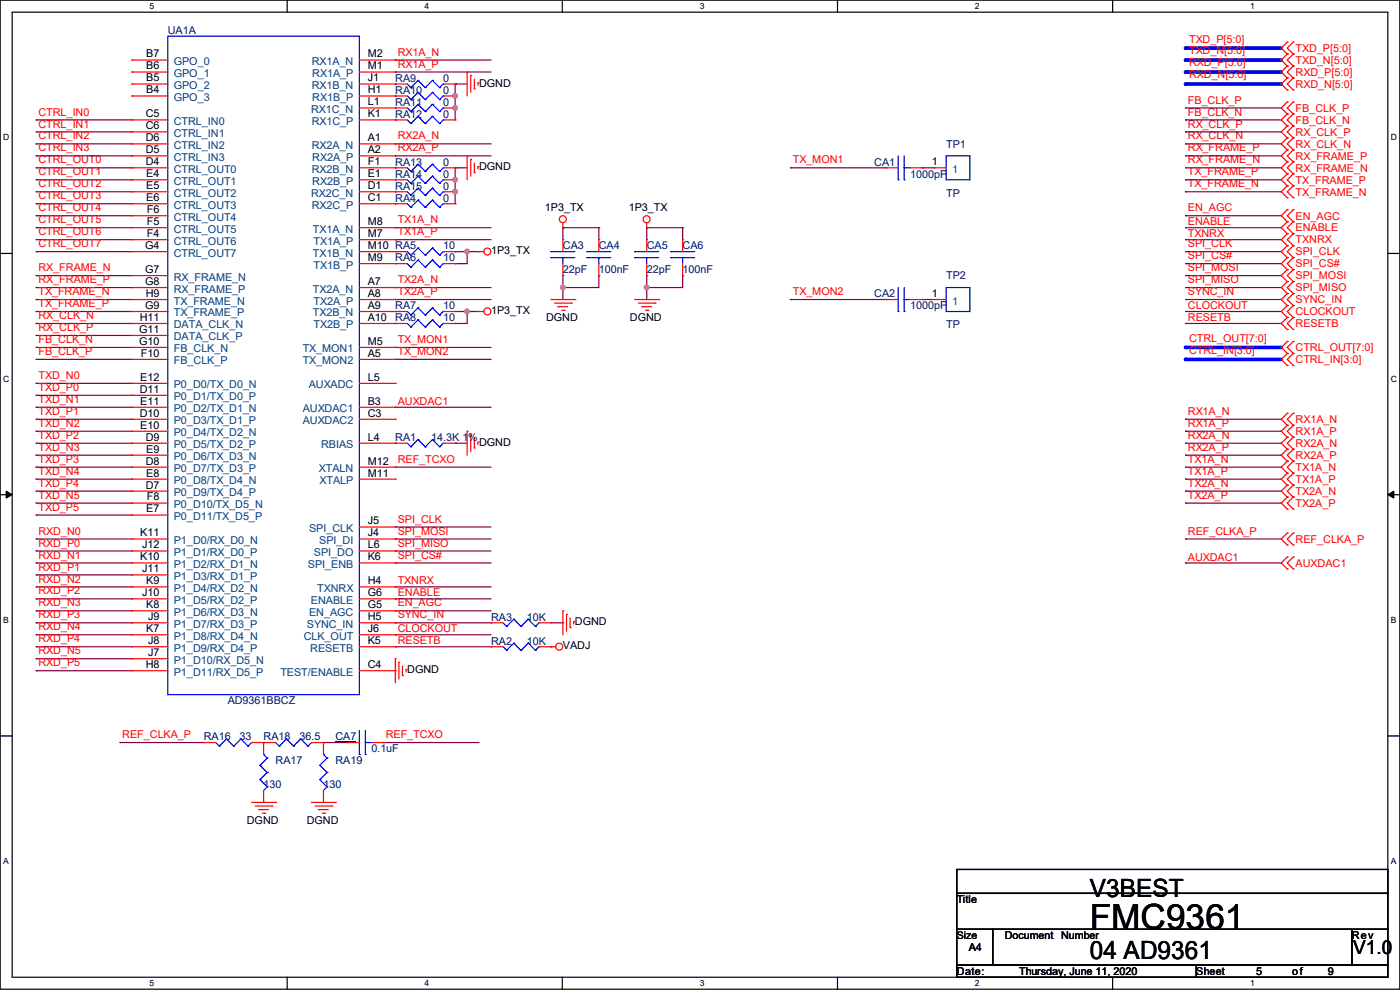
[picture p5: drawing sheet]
<svg xmlns="http://www.w3.org/2000/svg" width="297mm" height="210mm" viewBox="0 0 297 210" stroke-linecap="round" stroke-linejoin="round" font-family="sans-serif">
<defs><g id="words">
<text font-size="7.4" x="231.2" y="197.1">FMC9361</text>
<g font-size="5.3">
<text x="231.2" y="190.2">V3BEST</text>
<text x="231.2" y="203.5">04 AD9361</text>
</g>
<text font-size="4.1" x="287.1" y="202.3">V1.0</text>
<g font-size="2.3" fill="#000080">
<text x="35.6" y="7.2">UA1A</text>
<text x="83.9" y="17.4">RA9</text>
<text x="94" y="17.4">0</text>
<text x="83.9" y="22.4">RA11</text>
<text x="83.9" y="19.9">RA10</text>
<text x="94" y="22.4">0</text>
<text x="94" y="19.9">0</text>
<text x="83.9" y="25">RA12</text>
<text x="94" y="25">0</text>
<text x="83.9" y="35.1">RA13</text>
<text x="94" y="35.1">0</text>
<text x="185.5" y="35.1">CA1</text>
<text x="200.7" y="31.3">TP1</text>
<text x="83.9" y="37.7">RA14</text>
<text x="83.9" y="40.2">RA15</text>
<text x="94" y="37.7">0</text>
<text x="94" y="40.2">0</text>
<text x="193.1" y="37.7">1000pF</text>
<text x="200.7" y="41.7">TP</text>
<text x="83.9" y="42.8">RA4</text>
<text x="94" y="42.8">0</text>
<text x="94" y="52.9">10</text>
<text x="119.4" y="52.9">CA3</text>
<text x="127" y="52.9">CA4</text>
<text x="137.2" y="52.9">CA5</text>
<text x="144.8" y="52.9">CA6</text>
<text x="83.9" y="55.5">RA6</text>
<text x="94" y="55.5">10</text>
<text x="119.4" y="58">22pF</text>
<text x="127" y="58">100nF</text>
<text x="137.2" y="58">22pF</text>
<text x="144.8" y="58">100nF</text>
<text x="200.7" y="59.3">TP2</text>
<text x="83.9" y="65.6">RA7</text>
<text x="94" y="65.6">10</text>
<text x="185.5" y="63.1">CA2</text>
<text x="193.1" y="65.6">1000pF</text>
<text x="83.9" y="68.2">RA8</text>
<text x="94" y="68.2">10</text>
<text x="200.7" y="69.7">TP</text>
<text x="83.9" y="93.6">RA1</text>
<text x="91.5" y="93.6">14.3K 1%</text>
<text x="104.2" y="131.7">RA3</text>
<text x="111.8" y="131.7">10K</text>
<text x="104.2" y="136.7">RA2</text>
<text x="111.8" y="136.7">10K</text>
<text x="48.3" y="149.4">AD9361BBCZ</text>
<text x="43.2" y="157.1">RA16</text>
<text x="50.8" y="157.1">33</text>
<text x="55.9" y="157.1">RA18</text>
<text x="63.5" y="157.1">36.5</text>
<text x="71.2" y="157.1">CA7</text>
<text x="78.8" y="159.6">0.1uF</text>
<text x="55.9" y="167.2">130</text>
<text x="58.5" y="162.1">RA17</text>
<text x="68.6" y="167.2">130</text>
<text x="71.2" y="162.1">RA19</text>
</g>
<g font-size="2.3" fill="#f00">
<text x="84.4" y="11.8">RX1A_N</text>
<text x="252.3" y="9">TXD_P[5:0]</text>
<text x="252.3" y="11.6">TXD_N[5:0]</text>
<text x="274.9" y="11">TXD_P[5:0]</text>
<text x="84.4" y="14.4">RX1A_P</text>
<text x="252.3" y="14.1">RXD_P[5:0]</text>
<text x="252.3" y="16.6">RXD_N[5:0]</text>
<text x="274.9" y="13.5">TXD_N[5:0]</text>
<text x="274.9" y="16.1">RXD_P[5:0]</text>
<text x="252" y="22">FB_CLK_P</text>
<text x="274.9" y="18.6">RXD_N[5:0]</text>
<text x="274.9" y="23.7">FB_CLK_P</text>
<text x="8.2" y="24.5">CTRL_IN0</text>
<text x="8.2" y="27.1">CTRL_IN1</text>
<text x="8.2" y="29.6">CTRL_IN2</text>
<text x="84.4" y="29.6">RX2A_N</text>
<text x="252" y="29.6">RX_CLK_N</text>
<text x="252" y="27.1">RX_CLK_P</text>
<text x="252" y="24.5">FB_CLK_N</text>
<text x="274.9" y="26.2">FB_CLK_N</text>
<text x="274.9" y="28.8">RX_CLK_P</text>
<text x="8.2" y="34.7">CTRL_OUT0</text>
<text x="8.2" y="32.1">CTRL_IN3</text>
<text x="84.4" y="32.1">RX2A_P</text>
<text x="168.2" y="34.7">TX_MON1</text>
<text x="252" y="34.7">RX_FRAME_N</text>
<text x="252" y="32.1">RX_FRAME_P</text>
<text x="274.9" y="31.3">RX_CLK_N</text>
<text x="274.9" y="33.9">RX_FRAME_P</text>
<text x="8.2" y="37.2">CTRL_OUT1</text>
<text x="8.2" y="39.8">CTRL_OUT2</text>
<text x="252" y="39.8">TX_FRAME_N</text>
<text x="252" y="37.2">TX_FRAME_P</text>
<text x="274.9" y="36.4">RX_FRAME_N</text>
<text x="274.9" y="38.9">TX_FRAME_P</text>
<text x="274.9" y="41.5">TX_FRAME_N</text>
<text x="8.2" y="42.3">CTRL_OUT3</text>
<text x="8.2" y="44.8">CTRL_OUT4</text>
<text x="8.2" y="47.4">CTRL_OUT5</text>
<text x="84.4" y="47.4">TX1A_N</text>
<text x="252" y="44.8">EN_AGC</text>
<text x="252" y="47.8">ENABLE</text>
<text x="274.9" y="46.6">EN_AGC</text>
<text x="8.2" y="49.9">CTRL_OUT6</text>
<text x="8.2" y="52.5">CTRL_OUT7</text>
<text x="84.4" y="49.9">TX1A_P</text>
<text x="252" y="50.3">TXNRX</text>
<text x="252" y="52.5">SPI_CLK</text>
<text x="274.9" y="49.1">ENABLE</text>
<text x="274.9" y="51.6">TXNRX</text>
<text x="8.2" y="57.5">RX_FRAME_N</text>
<text x="252" y="55">SPI_CS#</text>
<text x="252" y="57.5">SPI_MOSI</text>
<text x="274.9" y="54.2">SPI_CLK</text>
<text x="274.9" y="56.7">SPI_CS#</text>
<text x="274.9" y="59.3">SPI_MOSI</text>
<text x="8.2" y="60.1">RX_FRAME_P</text>
<text x="8.2" y="62.6">TX_FRAME_N</text>
<text x="8.2" y="65.2">TX_FRAME_P</text>
<text x="84.4" y="60.1">TX2A_N</text>
<text x="84.4" y="62.6">TX2A_P</text>
<text x="168.2" y="62.6">TX_MON2</text>
<text x="252" y="60.1">SPI_MISO</text>
<text x="252" y="62.6">SYNC_IN</text>
<text x="252" y="65.6">CLOCKOUT</text>
<text x="274.9" y="61.8">SPI_MISO</text>
<text x="274.9" y="64.3">SYNC_IN</text>
<text x="8.2" y="67.7">RX_CLK_N</text>
<text x="8.2" y="70.2">RX_CLK_P</text>
<text x="252" y="68.1">RESETB</text>
<text x="274.9" y="66.9">CLOCKOUT</text>
<text x="274.9" y="69.4">RESETB</text>
<text x="8.2" y="72.8">FB_CLK_N</text>
<text x="8.2" y="75.3">FB_CLK_P</text>
<text x="84.4" y="72.8">TX_MON1</text>
<text x="84.4" y="75.3">TX_MON2</text>
<text x="252.3" y="72.5">CTRL_OUT[7:0]</text>
<text x="252.3" y="75.1">CTRL_IN[3:0]</text>
<text x="274.9" y="74.5">CTRL_OUT[7:0]</text>
<text x="274.9" y="77">CTRL_IN[3:0]</text>
<text x="8.2" y="80.4">TXD_N0</text>
<text x="8.2" y="82.9">TXD_P0</text>
<text x="8.2" y="85.5">TXD_N1</text>
<text x="8.2" y="88">TXD_P1</text>
<text x="84.4" y="85.9">AUXDAC1</text>
<text x="252" y="88">RX1A_N</text>
<text x="274.9" y="89.7">RX1A_N</text>
<text x="8.2" y="90.6">TXD_N2</text>
<text x="8.2" y="95.6">TXD_N3</text>
<text x="8.2" y="93.1">TXD_P2</text>
<text x="252" y="90.6">RX1A_P</text>
<text x="252" y="93.1">RX2A_N</text>
<text x="252" y="95.6">RX2A_P</text>
<text x="274.9" y="92.3">RX1A_P</text>
<text x="274.9" y="94.8">RX2A_N</text>
<text x="8.2" y="100.7">TXD_N4</text>
<text x="8.2" y="98.2">TXD_P3</text>
<text x="84.4" y="98.2">REF_TCXO</text>
<text x="252" y="98.2">TX1A_N</text>
<text x="252" y="100.7">TX1A_P</text>
<text x="274.9" y="97.4">RX2A_P</text>
<text x="274.9" y="99.9">TX1A_N</text>
<text x="8.2" y="105.8">TXD_N5</text>
<text x="8.2" y="103.3">TXD_P4</text>
<text x="252" y="103.3">TX2A_N</text>
<text x="252" y="105.8">TX2A_P</text>
<text x="274.9" y="102.4">TX1A_P</text>
<text x="274.9" y="105">TX2A_N</text>
<text x="274.9" y="107.5">TX2A_P</text>
<text x="8.2" y="108.3">TXD_P5</text>
<text x="8.2" y="113.4">RXD_N0</text>
<text x="84.4" y="113.4">SPI_MOSI</text>
<text x="84.4" y="110.9">SPI_CLK</text>
<text x="252" y="113.4">REF_CLKA_P</text>
<text x="8.2" y="115.9">RXD_P0</text>
<text x="8.2" y="118.5">RXD_N1</text>
<text x="84.4" y="115.9">SPI_MISO</text>
<text x="84.4" y="118.5">SPI_CS#</text>
<text x="252" y="118.9">AUXDAC1</text>
<text x="274.9" y="115.1">REF_CLKA_P</text>
<text x="8.2" y="121">RXD_P1</text>
<text x="8.2" y="123.6">RXD_N2</text>
<text x="84.4" y="124">TXNRX</text>
<text x="274.9" y="120.2">AUXDAC1</text>
<text x="8.2" y="126.1">RXD_P2</text>
<text x="8.2" y="128.7">RXD_N3</text>
<text x="8.2" y="131.2">RXD_P3</text>
<text x="84.4" y="128.7">EN_AGC</text>
<text x="84.4" y="126.5">ENABLE</text>
<text x="84.4" y="131.2">SYNC_IN</text>
<text x="8.2" y="133.7">RXD_N4</text>
<text x="8.2" y="136.3">RXD_P4</text>
<text x="84.4" y="134.2">CLOCKOUT</text>
<text x="84.4" y="136.7">RESETB</text>
<text x="8.2" y="138.8">RXD_N5</text>
<text x="8.2" y="141.4">RXD_P5</text>
<text x="26" y="156.6">REF_CLKA_P</text>
<text x="81.8" y="156.6">REF_TCXO</text>
</g>
<g font-size="2.3">
<text x="31" y="14.7">B6</text>
<text x="31" y="17.3">B5</text>
<text x="31" y="12.2">B7</text>
<text x="78" y="14.7">M1</text>
<text x="78" y="12.2">M2</text>
<text x="78" y="17.3">J1</text>
<text x="31" y="19.8">B4</text>
<text x="78" y="19.8">H1</text>
<text x="78" y="22.4">L1</text>
<text x="101.6" y="18.4">DGND</text>
<text x="30.9" y="24.9">C5</text>
<text x="30.9" y="27.4">C6</text>
<text x="30.9" y="30">D6</text>
<text x="78" y="30">A1</text>
<text x="78" y="24.9">K1</text>
<text x="30.9" y="35.1">D4</text>
<text x="30.9" y="32.5">D5</text>
<text x="78" y="32.5">A2</text>
<text x="78" y="35.1">F1</text>
<text x="197.7" y="35.1">1</text>
<text x="31" y="37.6">E4</text>
<text x="31" y="40.1">E5</text>
<text x="78" y="37.6">E1</text>
<text x="78" y="40.1">D1</text>
<text x="101.6" y="36.2">DGND</text>
<text x="31" y="42.7">E6</text>
<text x="31.2" y="45.2">F6</text>
<text x="31.2" y="47.8">F5</text>
<text x="78" y="47.8">M8</text>
<text x="78" y="42.7">C1</text>
<text x="115.6" y="44.8">1P3_TX</text>
<text x="133.4" y="44.8">1P3_TX</text>
<text x="30.8" y="52.8">G4</text>
<text x="31.2" y="50.3">F4</text>
<text x="78" y="50.3">M7</text>
<text x="78" y="52.8">M10 RA5</text>
<text x="104.2" y="53.9">1P3_TX</text>
<text x="30.8" y="57.9">G7</text>
<text x="78" y="55.4">M9</text>
<text x="30.8" y="60.5">G8</text>
<text x="30.8" y="65.5">G9</text>
<text x="30.9" y="63">H9</text>
<text x="78" y="63">A8</text>
<text x="78" y="60.5">A7</text>
<text x="78" y="65.5">A9</text>
<text x="197.7" y="63">1</text>
<text x="29.5" y="70.6">G11</text>
<text x="29.6" y="68.1">H11</text>
<text x="78" y="68.1">A10</text>
<text x="104.2" y="66.6">1P3_TX</text>
<text x="115.9" y="68.2">DGND</text>
<text x="133.6" y="68.2">DGND</text>
<text x="29.5" y="73.2">G10</text>
<text x="29.9" y="75.7">F10</text>
<text x="78" y="73.2">M5</text>
<text x="78" y="75.7">A5</text>
<text x="29.6" y="83.3">D11</text>
<text x="29.8" y="80.8">E12</text>
<text x="78" y="80.8">L5</text>
<text x="29.6" y="88.4">D10</text>
<text x="29.8" y="85.9">E11</text>
<text x="78" y="85.9">B3</text>
<text x="78" y="88.4">C3</text>
<text x="29.8" y="90.9">E10</text>
<text x="30.9" y="93.5">D9</text>
<text x="78" y="93.5">L4</text>
<text x="101.6" y="94.6">DGND</text>
<text x="30.9" y="98.6">D8</text>
<text x="31" y="96">E9</text>
<text x="31" y="101.1">E8</text>
<text x="78" y="98.6">M12</text>
<text x="78" y="101.1">M11</text>
<text x="30.9" y="103.6">D7</text>
<text x="31.2" y="106.2">F8</text>
<text x="29.8" y="113.8">K11</text>
<text x="31" y="108.7">E7</text>
<text x="78" y="111.3">J5</text>
<text x="78" y="113.8">J4</text>
<text x="29.8" y="118.9">K10</text>
<text x="30.1" y="116.3">J12</text>
<text x="78" y="116.3">L6</text>
<text x="78" y="118.9">K6</text>
<text x="30.1" y="121.4">J11</text>
<text x="31" y="124">K9</text>
<text x="78" y="124">H4</text>
<text x="30.1" y="126.5">J10</text>
<text x="31" y="129">K8</text>
<text x="31.4" y="131.6">J9</text>
<text x="78" y="126.5">G6</text>
<text x="78" y="129">G5</text>
<text x="78" y="131.6">H5</text>
<text x="31" y="134.1">K7</text>
<text x="31.4" y="136.7">J8</text>
<text x="78" y="134.1">J6</text>
<text x="78" y="136.7">K5</text>
<text x="119.4" y="137.8">VADJ</text>
<text x="122" y="132.7">DGND</text>
<text x="30.9" y="141.7">H8</text>
<text x="31.4" y="139.2">J7</text>
<text x="78" y="141.7">C4</text>
<text x="86.4" y="142.8">DGND</text>
<text x="52.4" y="174.8">DGND</text>
<text x="65.1" y="174.8">DGND</text>
<text x="203" y="191.6">Title</text>
<text x="205.5" y="201.8">A4</text>
<text x="213.1" y="199.2">Document</text>
<text x="225.1" y="199.2">Number</text>
<text x="286.8" y="199.2">Rev</text>
<text x="203" y="206.8">Date:</text>
<text x="216.2" y="206.8">Thursday, June 11, 2020</text>
<text x="253.8" y="206.8">Sheet</text>
<text x="266.5" y="206.8">5</text>
<text x="274.1" y="206.8">of</text>
<text x="281.7" y="206.8">9</text>
</g>
<g font-size="2.3" fill="#004080">
<text x="36.9" y="16.3">GPO_1</text>
<text x="36.9" y="13.8">GPO_0</text>
<text x="66.1" y="13.8">RX1A_N</text>
<text x="66.3" y="16.3">RX1A_P</text>
<text x="36.9" y="18.9">GPO_2</text>
<text x="36.9" y="21.4">GPO_3</text>
<text x="66" y="24">RX1C_N</text>
<text x="66.1" y="18.9">RX1B_N</text>
<text x="66.3" y="21.4">RX1B_P</text>
<text x="36.9" y="26.5">CTRL_IN0</text>
<text x="36.9" y="29">CTRL_IN1</text>
<text x="66.1" y="26.5">RX1C_P</text>
<text x="36.9" y="31.6">CTRL_IN2</text>
<text x="36.9" y="34.1">CTRL_IN3</text>
<text x="66.1" y="31.6">RX2A_N</text>
<text x="66.3" y="34.1">RX2A_P</text>
<text x="36.9" y="36.7">CTRL_OUT0</text>
<text x="36.9" y="39.2">CTRL_OUT1</text>
<text x="36.9" y="41.7">CTRL_OUT2</text>
<text x="66" y="41.7">RX2C_N</text>
<text x="66.1" y="36.7">RX2B_N</text>
<text x="66.3" y="39.2">RX2B_P</text>
<text x="202" y="36.7">1</text>
<text x="36.9" y="44.3">CTRL_OUT3</text>
<text x="36.9" y="46.8">CTRL_OUT4</text>
<text x="66.1" y="44.3">RX2C_P</text>
<text x="36.9" y="49.4">CTRL_OUT5</text>
<text x="36.9" y="51.9">CTRL_OUT6</text>
<text x="66.4" y="49.4">TX1A_N</text>
<text x="66.5" y="51.9">TX1A_P</text>
<text x="36.9" y="54.4">CTRL_OUT7</text>
<text x="36.9" y="59.5">RX_FRAME_N</text>
<text x="66.4" y="54.4">TX1B_N</text>
<text x="66.5" y="57">TX1B_P</text>
<text x="36.9" y="62.1">RX_FRAME_P</text>
<text x="36.9" y="64.6">TX_FRAME_N</text>
<text x="66.4" y="62.1">TX2A_N</text>
<text x="66.5" y="64.6">TX2A_P</text>
<text x="202" y="64.6">1</text>
<text x="36.9" y="67.1">TX_FRAME_P</text>
<text x="36.9" y="69.7">DATA_CLK_N</text>
<text x="66.4" y="67.1">TX2B_N</text>
<text x="66.5" y="69.7">TX2B_P</text>
<text x="36.9" y="72.2">DATA_CLK_P</text>
<text x="36.9" y="74.8">FB_CLK_N</text>
<text x="36.9" y="77.3">FB_CLK_P</text>
<text x="64.2" y="74.8">TX_MON1</text>
<text x="64.2" y="77.3">TX_MON2</text>
<text x="36.9" y="82.4">P0_D0/TX_D0_N</text>
<text x="65.5" y="82.4">AUXADC</text>
<text x="36.9" y="84.9">P0_D1/TX_D0_P</text>
<text x="36.9" y="87.5">P0_D2/TX_D1_N</text>
<text x="64.2" y="87.5">AUXDAC1</text>
<text x="36.9" y="90">P0_D3/TX_D1_P</text>
<text x="36.9" y="92.5">P0_D4/TX_D2_N</text>
<text x="36.9" y="95.1">P0_D5/TX_D2_P</text>
<text x="64.2" y="90">AUXDAC2</text>
<text x="68.1" y="95.1">RBIAS</text>
<text x="36.9" y="97.6">P0_D6/TX_D3_N</text>
<text x="36.9" y="100.2">P0_D7/TX_D3_P</text>
<text x="67.6" y="100.2">XTALN</text>
<text x="36.9" y="102.7">P0_D8/TX_D4_N</text>
<text x="36.9" y="105.2">P0_D9/TX_D4_P</text>
<text x="36.9" y="107.8">P0_D10/TX_D5_N</text>
<text x="67.8" y="102.7">XTALP</text>
<text x="36.9" y="110.3">P0_D11/TX_D5_P</text>
<text x="65.6" y="112.9">SPI_CLK</text>
<text x="36.9" y="115.4">P1_D0/RX_D0_N</text>
<text x="36.9" y="117.9">P1_D1/RX_D0_P</text>
<text x="66.6" y="117.9">SPI_DO</text>
<text x="67.7" y="115.4">SPI_DI</text>
<text x="36.9" y="120.5">P1_D2/RX_D1_N</text>
<text x="36.9" y="123">P1_D3/RX_D1_P</text>
<text x="36.9" y="125.6">P1_D4/RX_D2_N</text>
<text x="65.3" y="120.5">SPI_ENB</text>
<text x="67.3" y="125.6">TXNRX</text>
<text x="36.9" y="128.1">P1_D5/RX_D2_P</text>
<text x="36.9" y="130.6">P1_D6/RX_D3_N</text>
<text x="65.6" y="130.6">EN_AGC</text>
<text x="66" y="128.1">ENABLE</text>
<text x="36.9" y="133.2">P1_D7/RX_D3_P</text>
<text x="36.9" y="135.7">P1_D8/RX_D4_N</text>
<text x="64.4" y="135.7">CLK_OUT</text>
<text x="65.1" y="133.2">SYNC_IN</text>
<text x="36.9" y="138.3">P1_D9/RX_D4_P</text>
<text x="36.9" y="140.8">P1_D10/RX_D5_N</text>
<text x="36.9" y="143.3">P1_D11/RX_D5_P</text>
<text x="59.5" y="143.3">TEST/ENABLE</text>
<text x="65.8" y="138.3">RESETB</text>
</g>
<text font-size="2.2" x="203" y="199.2">Size</text>
<g font-size="1.8">
<text x="31.7" y="1.9">5</text>
<text x="90.1" y="1.9">4</text>
<text x="148.5" y="1.9">3</text>
<text x="206.8" y="1.9">2</text>
<text x="265.2" y="1.9">1</text>
<text x=".7" y="29.8">D</text>
<text x="295.1" y="29.8">D</text>
<text x=".7" y="80.9">C</text>
<text x="295.1" y="80.9">C</text>
<text x=".7" y="132.1">B</text>
<text x="295.1" y="132.1">B</text>
<text x=".7" y="183.3">A</text>
<text x="295.1" y="183.3">A</text>
<text x="31.7" y="209.2">5</text>
<text x="90.1" y="209.2">4</text>
<text x="148.5" y="209.2">3</text>
<text x="206.8" y="209.2">2</text>
<text x="265.2" y="209.2">1</text>
</g>
</g></defs>
<path d="M0 0h297v209.8h-297zM2.6 2.6h291.8v204.7h-291.8z" fill="none" stroke="#000" stroke-width=".25"/>
<g fill="#fff">
<path d="M31.7 .3h1v2h-1z"/>
<path d="M31.7 207.6h1v1.9h-1z"/>
</g>
<path d="M60.9 0v2.6M60.9 207.3v2.5" fill="none" stroke="#000" stroke-width=".25"/>
<g fill="#fff">
<path d="M90.1 .3h1v2h-1z"/>
<path d="M90.1 207.6h1v1.9h-1z"/>
</g>
<path d="M119.3 0v2.6M119.3 207.3v2.5" fill="none" stroke="#000" stroke-width=".25"/>
<g fill="#fff">
<path d="M148.5 .3h.9v2h-.9z"/>
<path d="M148.5 207.6h.9v1.9h-.9z"/>
</g>
<path d="M177.7 0v2.6M177.7 207.3v2.5" fill="none" stroke="#000" stroke-width=".25"/>
<g fill="#fff">
<path d="M206.8 .3h1v2h-1z"/>
<path d="M206.8 207.6h1v1.9h-1z"/>
</g>
<path d="M236.1 0v2.6M236.1 207.3v2.5" fill="none" stroke="#000" stroke-width=".25"/>
<g fill="#fff">
<path d="M265.2 .3h1v2h-1z"/>
<path d="M265.2 207.6h1v1.9h-1z"/>
<path d="M.7 28.2h1.2v1.9h-1.2z"/>
<path d="M295.1 28.2h1.2v1.9h-1.2z"/>
<path d="M.7 79.3h1.2v2h-1.2z"/>
<path d="M295.1 79.3h1.2v2h-1.2z"/>
</g>
<path d="M0 53.8h2.6M294.4 53.8h2.6" fill="none" stroke="#000" stroke-width=".25"/>
<g fill="#fff">
<path d="M.7 130.5h1.2v2h-1.2z"/>
<path d="M295.1 130.5h1.1v2h-1.1z"/>
</g>
<path d="M0 104.9h2.6M294.4 104.9h2.6" fill="none" stroke="#000" stroke-width=".25"/>
<path d="M1.3 104.2l1.3 .7-1.3 .8zM294.4 104.9l1.3-.7v1.5z" fill="#000" stroke="#000" stroke-width=".21"/>
<g fill="#fff">
<path d="M.7 181.7h1.2v2h-1.2z"/>
<path d="M295.1 181.7h1.1v2h-1.1z"/>
</g>
<path d="M0 156.1h2.6M294.4 156.1h2.6" fill="none" stroke="#000" stroke-width=".25"/>
<path d="M251.5 10.2h20.3" fill="none" stroke="#00f" stroke-width=".76"/>
<circle cx="251.5" cy="10.2" r=".38" fill="#00f"/>
<path d="M251.5 12.7h20.3" fill="none" stroke="#00f" stroke-width=".76"/>
<circle cx="251.5" cy="12.7" r=".38" fill="#00f"/>
<path d="M251.5 15.3h20.3" fill="none" stroke="#00f" stroke-width=".76"/>
<circle cx="251.5" cy="15.3" r=".38" fill="#00f"/>
<path d="M251.5 17.8h20.3" fill="none" stroke="#00f" stroke-width=".76"/>
<circle cx="251.5" cy="17.8" r=".38" fill="#00f"/>
<g fill="none" stroke="#800040" stroke-width=".25">
<path d="M251.5 30.5h.1M251.5 28h.1M251.5 35.6h.1M251.5 33.1h.1M251.5 25.4h.1M251.5 22.9h.1M251.5 38.1h.1M251.5 30.5h20.3M251.5 28h20.3M251.5 35.6h20.3M251.5 33.1h20.3M251.5 25.4h20.3"/>
<path d="M251.5 22.9h20.3M251.5 38.1h20.3M251.5 40.7h.1M251.5 45.8h.1M251.5 50.8h.1M251.5 53.4h.1M251.5 55.9h.1M251.5 58.5h.1M251.5 48.3h.1M251.5 40.7h20.3M251.5 45.8h20.3M251.5 50.8h20.3"/>
<path d="M251.5 53.4h20.3M251.5 55.9h20.3M251.5 58.5h20.3M251.5 48.3h20.3M251.5 61h.1M251.5 63.5h.1M251.5 66.1h.1M251.5 68.6h.1M251.5 61h20.3M251.5 63.5h20.3M251.5 66.1h20.3M251.5 68.6h20.3"/>
</g>
<path d="M251.5 73.7h20.3" fill="none" stroke="#00f" stroke-width=".76"/>
<circle cx="251.5" cy="73.7" r=".38" fill="#00f"/>
<path d="M251.5 76.2h20.3" fill="none" stroke="#00f" stroke-width=".76"/>
<circle cx="251.5" cy="76.2" r=".38" fill="#00f"/>
<g fill="none" stroke="#800040" stroke-width=".25">
<path d="M83.9 12.7h.1M83.9 15.3h.1M83.9 12.7h20.3M83.9 15.3h20.3M96.6 17.8h.1M96.6 17.8v7.6M96.6 17.8h2.5M7.7 35.6h.1M7.7 38.1h.1M7.7 25.4h.1M7.7 28h.1M7.7 30.5h.1"/>
<path d="M7.7 33.1h.1M7.7 35.6h20.3M7.7 38.1h20.3M7.7 25.4h20.3M7.7 28h20.3M7.7 30.5h20.3M7.7 33.1h20.3M83.9 30.5h.1M83.9 33.1h.1M83.9 30.5h20.3M83.9 33.1h20.3M96.6 20.4h.1"/>
<path d="M96.6 22.9h.1M96.6 35.6h.1M96.6 38.1h.1M96.6 35.6h2.5M96.6 35.6v7.6M167.7 35.6h.1M167.7 35.6h20.3M195.6 35.6h.1M195.6 35.6h2.6M7.7 40.7h.1M7.7 43.2h.1M7.7 45.8h.1"/>
<path d="M7.7 48.3h.1M7.7 50.8h.1M7.7 53.4h.1M7.7 58.5h.1M7.7 40.7h20.3M7.7 43.2h20.3M7.7 45.8h20.3M7.7 48.3h20.3M7.7 50.8h20.3M7.7 53.4h20.3M7.7 58.5h20.3M83.9 48.3h.1"/>
<path d="M83.9 50.8h.1M83.9 48.3h20.3M83.9 50.8h20.3M96.6 53.4h.1M96.6 55.9h.1M96.6 40.7h.1M96.6 53.4h5M99.1 53.4h.1M99.1 53.4v2.5h-2.5M119.4 58.5h.1M119.4 48.3h.1M119.4 48.3h7.6"/>
<path d="M119.4 48.3v2.5M119.4 58.5v5M127 58.5h.1M127 48.3h.1M127 58.5v2.5h-7.6M127 48.3v2.5M137.2 58.5h.1M137.2 48.3h.1M137.2 48.3h7.6M137.2 48.3v2.5M137.2 58.5v5M144.8 58.5h.1"/>
<path d="M144.8 48.3h.1M144.8 58.5v2.5h-7.6M144.8 48.3v2.5M7.7 61h.1M7.7 63.5h.1M7.7 66.1h.1M7.7 68.6h.1M7.7 71.2h.1M7.7 73.7h.1M7.7 76.2h.1M7.7 61h20.3M7.7 63.5h20.3"/>
<path d="M7.7 66.1h20.3M7.7 68.6h20.3M7.7 71.2h20.3M7.7 73.7h20.3M7.7 76.2h20.3M83.9 61h.1M83.9 63.5h.1M83.9 73.7h.1M83.9 76.2h.1M83.9 61h20.3M83.9 63.5h20.3M83.9 73.7h20.3"/>
<path d="M83.9 76.2h20.3M96.6 66.1h.1M96.6 68.6h.1M96.6 66.1h5M99.1 66.1h.1M99.1 66.1v2.5h-2.5M119.4 61h.1M137.2 61h.1M167.7 63.5h.1M167.7 63.5h20.3M195.6 63.5h.1M195.6 63.5h2.6"/>
<path d="M7.7 81.3h.1M7.7 86.4h.1M7.7 91.5h.1M7.7 96.6h.1M7.7 83.9h.1M7.7 88.9h.1M7.7 94h.1M7.7 99.1h.1M7.7 81.3h20.3M7.7 86.4h20.3M7.7 91.5h20.3M7.7 96.6h20.3"/>
<path d="M7.7 83.9h20.3M7.7 88.9h20.3M7.7 94h20.3M7.7 99.1h20.3M83.9 86.4h.1M83.9 99.1h.1M83.9 86.4h20.3M83.9 99.1h20.3M96.6 94h.1M96.6 94h2.5M251.5 88.9h.1M251.5 91.5h.1"/>
<path d="M251.5 94h.1M251.5 96.6h.1M251.5 99.1h.1M251.5 91.5h20.3M251.5 96.6h20.3M251.5 88.9h20.3M251.5 94h20.3M251.5 99.1h20.3M7.7 101.6h.1M7.7 106.7h.1M7.7 104.2h.1M7.7 109.3h.1"/>
<path d="M7.7 114.3h.1M7.7 116.9h.1M7.7 119.4h.1M7.7 114.3h20.3M7.7 116.9h20.3M7.7 101.6h20.3M7.7 106.7h20.3M7.7 104.2h20.3M7.7 109.3h20.3M7.7 119.4h20.3M83.9 114.3h.1M83.9 116.9h.1"/>
<path d="M83.9 111.8h.1M83.9 119.4h.1M83.9 114.3h20.3M83.9 116.9h20.3M83.9 119.4h20.3M83.9 111.8h20.3M251.5 101.6h.1M251.5 104.2h.1M251.5 106.7h.1M251.5 114.3h.1M251.5 119.4h.1M251.5 114.3h20.3"/>
<path d="M251.5 101.6h20.3M251.5 106.7h20.3M251.5 104.2h20.3M251.5 119.4h20.3M7.7 122h.1M7.7 124.5h.1M7.7 127h.1M7.7 129.6h.1M7.7 132.1h.1M7.7 134.7h.1M7.7 137.2h.1M7.7 139.7h.1"/>
<path d="M7.7 129.6h20.3M7.7 122h20.3M7.7 124.5h20.3M7.7 127h20.3M7.7 132.1h20.3M7.7 134.7h20.3M7.7 137.2h20.3M7.7 139.7h20.3M83.9 129.6h.1M83.9 127h.1M83.9 124.5h.1M83.9 132.1h.1"/>
<path d="M83.9 134.7h.1M83.9 137.2h.1M83.9 129.6h20.3M83.9 124.5h20.3M83.9 127h20.3M83.9 132.1h20.3M83.9 134.7h20.3M83.9 137.2h20.3M116.9 132.1h2.5M119.4 132.1h.1M7.7 142.3h.1M7.7 142.3h20.3"/>
<path d="M25.4 157.5h.1M25.4 157.5h17.8M68.6 157.5h.1M68.6 157.5h5.1M81.3 157.5h.1M81.3 157.5h20.3"/>
</g>
<g fill="#f0f" stroke="#f0f" stroke-width=".25">
<circle cx="99.1" cy="53.4" r=".49"/>
<circle cx="119.4" cy="61" r=".49"/>
<circle cx="99.1" cy="66.1" r=".49"/>
<circle cx="137.2" cy="61" r=".49"/>
<circle cx="96.5" cy="20.3" r=".49"/>
<circle cx="96.5" cy="22.9" r=".49"/>
<circle cx="96.5" cy="40.7" r=".49"/>
<circle cx="96.5" cy="38.1" r=".49"/>
</g>
<g fill="none" stroke="#f00" stroke-width=".25">
<path d="M28 15.3h.1M28 17.8h.1M28 12.7h.1M28 17.8h7.6M28 15.3h7.6M28 12.7h7.6M76.2 17.8h10.2M76.2 15.3h7.7M76.2 12.7h7.7M83.9 17.8h.1M83.9 15.3h.1M83.9 12.7h.1"/>
<path d="M94 17.8h2.6M96.6 17.8h.1M99.1 15.3h.1M99.1 15.3v5.1M99.9 16h.1M99.9 16v3.6M100.6 18.8h.1M100.6 16.8v2M101.4 17.6h.1M101.4 17.6v.5M273.1 8.9h.1M273.1 11.5h.1"/>
<path d="M273.1 14h.1M273.1 16.6h.1M273.1 19.1h.1M273.1 8.9l-1.3 1.3 1.3 1.3M273.1 11.5l-1.3 1.2 1.3 1.3M273.1 14l-1.3 1.3 1.3 1.3M273.1 16.6l-1.3 1.2 1.3 1.3M274.4 11.5h.1M274.4 8.9h.1M274.4 14h.1M274.4 16.6h.1M274.4 19.1h.1"/>
<path d="M274.4 8.9l-1.3 1.3 1.3 1.3M274.4 11.5l-1.3 1.2 1.3 1.3M274.4 14l-1.3 1.3 1.3 1.3M274.4 16.6l-1.3 1.2 1.3 1.3M28 20.4h.1M28 25.4h.1M28 35.6h.1M28 28h.1M28 38.1h.1M28 30.5h.1M28 33.1h.1M28 38.1h7.6"/>
<path d="M28 20.4h7.6M28 25.4h7.6M28 35.6h7.6M28 28h7.6M28 30.5h7.6M28 33.1h7.6M76.2 22.9h10.2M76.2 38.1h10.2M76.2 20.4h10.2M76.2 25.4h10.2M76.2 35.6h10.2M76.2 30.5h7.7"/>
<path d="M76.2 33.1h7.7M83.9 22.9h.1M83.9 38.1h.1M83.9 20.4h.1M83.9 25.4h.1M83.9 33.1h.1M83.9 30.5h.1M83.9 35.6h.1M94 22.9h2.6M94 38.1h2.6M94 20.4h2.6M94 25.4h2.6"/>
<path d="M94 35.6h2.6M96.6 22.9h.1M96.6 38.1h.1M96.6 20.4h.1M96.6 25.4h.1M96.6 35.6h.1M99.1 33.1h.1M99.1 33.1v5M99.9 33.8h.1M99.9 33.8v3.6M100.6 36.6h.1M100.6 34.6v2"/>
<path d="M101.4 35.3h.1M101.4 35.3v.6M188 35.6h.1M188 35.6h2.5M193.1 35.6h2.5M195.6 35.6h.1M198.2 35.6h.1M198.2 35.6h2.5M273.1 21.6h.1M273.1 24.2h.1M273.1 26.7h.1M273.1 29.3h.1"/>
<path d="M273.1 31.8h.1M273.1 34.3h.1M273.1 36.9h.1M273.1 39.4h.1M273.1 21.6l-1.3 1.3 1.3 1.3M273.1 24.2l-1.3 1.2 1.3 1.3M273.1 26.7l-1.3 1.3 1.3 1.3M273.1 29.3l-1.3 1.2 1.3 1.3M273.1 31.8l-1.3 1.3 1.3 1.2M273.1 34.3l-1.3 1.3 1.3 1.3M273.1 36.9l-1.3 1.2 1.3 1.3M273.1 39.4l-1.3 1.3 1.3 1.3"/>
<path d="M274.4 24.2h.1M274.4 21.6h.1M274.4 26.7h.1M274.4 29.3h.1M274.4 31.8h.1M274.4 34.3h.1M274.4 36.9h.1M274.4 39.4h.1M274.4 21.6l-1.3 1.3 1.3 1.3M274.4 24.2l-1.3 1.2 1.3 1.3M274.4 26.7l-1.3 1.3 1.3 1.3M274.4 29.3l-1.3 1.2 1.3 1.3"/>
<path d="M274.4 31.8l-1.3 1.3 1.3 1.2M274.4 34.3l-1.3 1.3 1.3 1.3M274.4 36.9l-1.3 1.2 1.3 1.3M274.4 39.4l-1.3 1.3 1.3 1.3M28 40.7h.1M28 43.2h.1M28 45.8h.1M28 48.3h.1M28 50.8h.1M28 53.4h.1M28 58.5h.1M28 53.4h7.6"/>
<path d="M28 40.7h7.6M28 43.2h7.6M28 45.8h7.6M28 48.3h7.6M28 50.8h7.6M28 58.5h7.6M76.2 53.4h10.2M76.2 40.7h10.2M76.2 55.9h10.2M76.2 43.2h10.2M76.2 48.3h7.7M76.2 50.8h7.7"/>
<path d="M83.9 53.4h.1M83.9 40.7h.1M83.9 55.9h.1M83.9 43.2h.1M83.9 50.8h.1M83.9 48.3h.1M94 53.4h2.6M94 40.7h2.6M94 55.9h2.6M94 43.2h2.6M96.6 53.4h.1M96.6 40.7h.1"/>
<path d="M96.6 55.9h.1M96.6 43.2h.1M101.6 53.4h.1M101.6 53.4h1.1M119.4 48.3h.1M119.4 50.8h.1M119.4 58.5h.1M119.4 47.3v1M119.4 50.8v2.6M119.4 55.9v2.6M127 50.8h.1M127 58.5h.1"/>
<path d="M127 50.8v2.6M127 55.9v2.6M137.2 48.3h.1M137.2 50.8h.1M137.2 58.5h.1M137.2 47.3v1M137.2 50.8v2.6M137.2 55.9v2.6M144.8 50.8h.1M144.8 58.5h.1M144.8 50.8v2.6M144.8 55.9v2.6"/>
<path d="M273.1 42h.1M273.1 44.5h.1M273.1 47h.1M273.1 49.6h.1M273.1 52.1h.1M273.1 54.7h.1M273.1 57.2h.1M273.1 59.7h.1M273.1 44.5l-1.3 1.3 1.3 1.2M273.1 47l-1.3 1.3 1.3 1.3M273.1 49.6l-1.3 1.2 1.3 1.3M273.1 52.1l-1.3 1.3 1.3 1.3"/>
<path d="M273.1 54.7l-1.3 1.2 1.3 1.3M273.1 57.2l-1.3 1.3 1.3 1.2M273.1 59.7l-1.3 1.3 1.3 1.3M274.4 42h.1M274.4 47h.1M274.4 44.5h.1M274.4 49.6h.1M274.4 52.1h.1M274.4 54.7h.1M274.4 57.2h.1M274.4 59.7h.1M274.4 44.5l-1.3 1.3 1.3 1.2"/>
<path d="M274.4 47l-1.3 1.3 1.3 1.3M274.4 49.6l-1.3 1.2 1.3 1.3M274.4 52.1l-1.3 1.3 1.3 1.3M274.4 54.7l-1.3 1.2 1.3 1.3M274.4 57.2l-1.3 1.3 1.3 1.2M274.4 59.7l-1.3 1.3 1.3 1.3M28 61h.1M28 63.5h.1M28 66.1h.1M28 68.6h.1M28 71.2h.1M28 73.7h.1"/>
<path d="M28 76.2h.1M28 63.5h7.6M28 66.1h7.6M28 68.6h7.6M28 73.7h7.6M28 76.2h7.6M28 61h7.6M28 71.2h7.6M76.2 63.5h7.7M76.2 66.1h10.2M76.2 68.6h10.2M76.2 73.7h7.7"/>
<path d="M76.2 76.2h7.7M76.2 61h7.7M83.9 68.6h.1M83.9 73.7h.1M83.9 76.2h.1M83.9 63.5h.1M83.9 61h.1M83.9 66.1h.1M94 66.1h2.6M94 68.6h2.6M96.6 68.6h.1M96.6 66.1h.1"/>
<path d="M101.6 66.1h.1M101.6 66.1h1.1M116.9 63.5h5.1M117.6 64.3h3.6M118.4 65.1h.1M118.4 65.1h2M119.2 65.8h.5M119.7 65.8h.1M121.2 64.3h.1M122 63.5h.1M134.7 63.5h5M135.4 64.3h3.6"/>
<path d="M136.2 65.1h.1M136.2 65.1h2M136.9 65.8h.6M137.5 65.8h.1M139 64.3h.1M139.7 63.5h.1M188 63.5h.1M188 63.5h2.5M193.1 63.5h2.5M195.6 63.5h.1M198.2 63.5h.1M198.2 63.5h2.5"/>
<path d="M273.1 62.3h.1M273.1 64.8h.1M273.1 67.4h.1M273.1 69.9h.1M273.1 72.4h.1M273.1 75h.1M273.1 77.5h.1M273.1 62.3l-1.3 1.2 1.3 1.3M273.1 64.8l-1.3 1.3 1.3 1.3M273.1 67.4l-1.3 1.2 1.3 1.3M273.1 72.4l-1.3 1.3 1.3 1.3M273.1 75l-1.3 1.2 1.3 1.3"/>
<path d="M274.4 62.3h.1M274.4 64.8h.1M274.4 67.4h.1M274.4 69.9h.1M274.4 75h.1M274.4 72.4h.1M274.4 77.5h.1M274.4 62.3l-1.3 1.2 1.3 1.3M274.4 64.8l-1.3 1.3 1.3 1.3M274.4 67.4l-1.3 1.2 1.3 1.3M274.4 72.4l-1.3 1.3 1.3 1.3M274.4 75l-1.3 1.2 1.3 1.3"/>
<path d="M28 81.3h.1M28 83.9h.1M28 86.4h.1M28 88.9h.1M28 91.5h.1M28 94h.1M28 96.6h.1M28 99.1h.1M28 94h7.6M28 86.4h7.6M28 88.9h7.6M28 81.3h7.6"/>
<path d="M28 99.1h7.6M28 83.9h7.6M28 91.5h7.6M28 96.6h7.6M76.2 94h10.2M76.2 86.4h7.7M76.2 88.9h7.7M76.2 81.3h7.7M76.2 99.1h7.7M83.9 94h.1M83.9 86.4h.1M83.9 88.9h.1"/>
<path d="M83.9 81.3h.1M83.9 99.1h.1M94 94h2.6M96.6 94h.1M99.1 91.5h.1M99.1 91.5v5.1M99.9 92.2h.1M99.9 92.2v3.6M100.6 95h.1M100.6 93v2M101.4 93.8h.1M101.4 93.8v.5"/>
<path d="M273.1 87.7h.1M273.1 90.2h.1M273.1 92.8h.1M273.1 95.3h.1M273.1 97.8h.1M273.1 87.7l-1.3 1.2 1.3 1.3M273.1 90.2l-1.3 1.3 1.3 1.3M273.1 92.8l-1.3 1.2 1.3 1.3M273.1 95.3l-1.3 1.3 1.3 1.2M273.1 97.8l-1.3 1.3 1.3 1.3M274.4 90.2h.1M274.4 87.7h.1"/>
<path d="M274.4 92.8h.1M274.4 95.3h.1M274.4 97.8h.1M274.4 87.7l-1.3 1.2 1.3 1.3M274.4 90.2l-1.3 1.3 1.3 1.3M274.4 92.8l-1.3 1.2 1.3 1.3M274.4 95.3l-1.3 1.3 1.3 1.2M274.4 97.8l-1.3 1.3 1.3 1.3M28 101.6h.1M28 104.2h.1M28 106.7h.1M28 109.3h.1"/>
<path d="M28 114.3h.1M28 116.9h.1M28 119.4h.1M28 101.6h7.6M28 104.2h7.6M28 106.7h7.6M28 109.3h7.6M28 114.3h7.6M28 116.9h7.6M28 119.4h7.6M76.2 101.6h7.7M76.2 114.3h7.7"/>
<path d="M76.2 116.9h7.7M76.2 119.4h7.7M76.2 111.8h7.7M83.9 101.6h.1M83.9 111.8h.1M83.9 114.3h.1M83.9 116.9h.1M83.9 119.4h.1M273.1 100.4h.1M273.1 102.9h.1M273.1 105.5h.1M273.1 108h.1"/>
<path d="M273.1 113.1h.1M273.1 115.6h.1M273.1 118.2h.1M273.1 100.4l-1.3 1.2 1.3 1.3M273.1 102.9l-1.3 1.3 1.3 1.3M273.1 105.5l-1.3 1.2 1.3 1.3M273.1 113.1l-1.3 1.2 1.3 1.3M273.1 118.2l-1.3 1.2 1.3 1.3M274.4 100.4h.1M274.4 102.9h.1M274.4 105.5h.1M274.4 108h.1"/>
<path d="M274.4 115.6h.1M274.4 113.1h.1M274.4 118.2h.1M274.4 100.4l-1.3 1.2 1.3 1.3M274.4 102.9l-1.3 1.3 1.3 1.3M274.4 105.5l-1.3 1.2 1.3 1.3M274.4 113.1l-1.3 1.2 1.3 1.3M274.4 118.2l-1.3 1.2 1.3 1.3M28 122h.1M28 124.5h.1M28 127h.1M28 129.6h.1"/>
<path d="M28 132.1h.1M28 134.7h.1M28 137.2h.1M28 139.7h.1M28 137.2h7.6M28 122h7.6M28 124.5h7.6M28 127h7.6M28 129.6h7.6M28 132.1h7.6M28 134.7h7.6M28 139.7h7.6"/>
<path d="M76.2 137.2h7.7M76.2 124.5h7.7M76.2 127h7.7M76.2 129.6h7.7M76.2 132.1h7.7M76.2 134.7h7.7M83.9 139.7h.1M83.9 124.5h.1M83.9 127h.1M83.9 129.6h.1M83.9 132.1h.1M83.9 134.7h.1"/>
<path d="M83.9 137.2h.1M83.9 139.7v5.1M104.2 137.2h.1M104.2 132.1h.1M104.2 137.2h2.5M104.2 132.1h2.5M114.3 137.2h3.6M114.3 132.1h2.6M116.9 137.2h.1M116.9 132.1h.1M119.4 129.6h.1M119.4 129.6v5.1"/>
<path d="M120.2 130.3h.1M120.2 130.3v3.6M120.9 133.1h.1M120.9 131.1v2M121.7 131.9h.1M121.7 131.9v.5M273.1 120.7h.1M274.4 120.7h.1M28 142.3h.1M28 142.3h7.6M43.2 157.5h.1M43.2 157.5h2.6"/>
<path d="M53.4 157.5h5.1M55.9 157.5h.1M55.9 157.5v2.6M66.1 157.5h2.5M68.6 157.5h.1M68.6 157.5v2.6M73.7 157.5h.1M73.7 157.5h2.5M76.2 142.3h7.7M78.8 157.5h2.5M81.3 157.5h.1M83.9 142.3h.1"/>
<path d="M84.6 140.5h.1M84.6 140.5v3.6M85.4 143.3h.1M85.4 141.3v2M86.1 142h.1M86.1 142v.5M53.4 170.2h5.1M54.1 171h3.6M54.9 171.7h.1M54.9 171.7h2M55.7 172.5h.5M55.9 170.2h.1"/>
<path d="M55.9 167.7v2.5M56.2 172.5h.1M57.7 171h.1M58.5 170.2h.1M66.1 170.2h5.1M66.8 171h3.6M67.6 171.7h.1M67.6 171.7h2M68.4 172.5h.5M68.6 170.2h.1M68.6 167.7v2.5M68.9 172.5h.1"/>
<path d="M70.4 171h.1M71.2 170.2h.1"/>
<circle cx="103.4" cy="53.4" r=".74"/>
<circle cx="119.4" cy="46.5" r=".74"/>
<circle cx="137.2" cy="46.5" r=".74"/>
<circle cx="103.4" cy="66.1" r=".74"/>
<circle cx="118.6" cy="137.2" r=".74"/>
</g>
<path d="M203 184.4h91.4v5.1h-91.4zM203 189.5h91.4v7.6h-91.4zM203 197.1h7.6v7.7h-7.6zM210.6 197.1h76.2v7.7h-76.2zM286.8 197.1h7.6v7.7h-7.6zM203 204.8h50.8v2.5h-50.8zM253.8 204.8h40.6v2.5h-40.6z" fill="none" stroke="#000" stroke-width=".25"/>
<g fill="none" stroke="#00f" stroke-width=".25">
<path d="M35.6 7.7h40.6v139.7h-40.6zM86.4 17.8l.8 .8M87.2 18.6h.1M88.7 17.1h.1M88.7 19.6h.1M88.7 17.1l-1.5 1.5M88.7 17.1l1.5 1.5M88.7 19.6l-1.5 1.5M88.7 19.6l1.5 1.5M90.2 18.6h.1M91.7 17.1h.1M91.7 19.6h.1"/>
<path d="M91.7 17.1l-1.5 1.5M91.7 17.1l1.6 1.5M91.7 19.6l-1.5 1.5M91.7 19.6l1.6 1.5M93.3 18.6h.1M94 17.8h.1M94 17.8l-.7 .8M86.4 22.9l.8 .8M86.4 38.1l.8 .8M86.4 20.4l.8 .7M86.4 25.4l.8 .8M86.4 35.6l.8 .8"/>
<path d="M87.2 23.7h.1M87.2 38.9h.1M87.2 21.1h.1M87.2 26.2h.1M87.2 36.4h.1M88.7 22.1h.1M88.7 37.4h.1M88.7 39.9h.1M88.7 24.7h.1M88.7 34.8h.1M88.7 22.1l-1.5 1.6M88.7 22.1l1.5 1.6"/>
<path d="M88.7 37.4l-1.5 1.5M88.7 37.4l1.5 1.5M88.7 39.9l-1.5 1.5M88.7 39.9l1.5 1.5M88.7 24.7l-1.5 1.5M88.7 24.7l1.5 1.5M88.7 34.8l-1.5 1.6M88.7 34.8l1.5 1.6M90.2 23.7h.1M90.2 38.9h.1M90.2 21.1h.1M90.2 26.2h.1"/>
<path d="M90.2 36.4h.1M91.7 22.1h.1M91.7 37.4h.1M91.7 39.9h.1M91.7 24.7h.1M91.7 34.8h.1M91.7 22.1l-1.5 1.6M91.7 22.1l1.6 1.6M91.7 37.4l-1.5 1.5M91.7 37.4l1.6 1.5M91.7 39.9l-1.5 1.5M91.7 39.9l1.6 1.5"/>
<path d="M91.7 24.7l-1.5 1.5M91.7 24.7l1.6 1.5M91.7 34.8l-1.5 1.6M91.7 34.8l1.6 1.6M93.3 23.7h.1M93.3 38.9h.1M93.3 21.1h.1M93.3 26.2h.1M93.3 36.4h.1M94 22.9h.1M94 38.1h.1M94 20.4h.1"/>
<path d="M94 25.4h.1M94 35.6h.1M94 22.9l-.7 .8M94 38.1l-.7 .8M94 20.4l-.7 .7M94 25.4l-.7 .8M94 35.6l-.7 .8M190.5 38.1h.1M190.5 33.1v5M191.8 38.1h.1M191.8 35.6h.1M191.8 33.1v5"/>
<path d="M191.8 35.6h1.3M200.7 33.1h5.1v5h-5.1zM86.4 53.4l.8 .7M86.4 40.7l.8 .7M86.4 55.9l.8 .8M86.4 43.2l.8 .8M87.2 54.1h.1M87.2 41.4h.1M87.2 56.7h.1M87.2 44h.1M88.7 52.6h.1M88.7 55.2h.1"/>
<path d="M88.7 42.5h.1M88.7 52.6l-1.5 1.5M88.7 52.6l1.5 1.5M88.7 55.2l-1.5 1.5M88.7 55.2l1.5 1.5M88.7 42.5l-1.5 1.5M88.7 42.5l1.5 1.5M90.2 54.1h.1M90.2 41.4h.1M90.2 56.7h.1M90.2 44h.1M91.7 52.6h.1"/>
<path d="M91.7 55.2h.1M91.7 42.5h.1M91.7 52.6l-1.5 1.5M91.7 52.6l1.6 1.5M91.7 55.2l-1.5 1.5M91.7 55.2l1.6 1.5M91.7 42.5l-1.5 1.5M91.7 42.5l1.6 1.5M93.3 54.1h.1M93.3 41.4h.1M93.3 56.7h.1M93.3 44h.1"/>
<path d="M94 53.4h.1M94 40.7h.1M94 55.9h.1M94 43.2h.1M94 53.4l-.7 .7M94 40.7l-.7 .7M94 55.9l-.7 .8M94 43.2l-.7 .8M116.9 53.4h.1M116.9 54.7h.1M116.9 53.4h5.1M116.9 54.7h5.1"/>
<path d="M119.4 54.7h.1M119.4 54.7v1.2M124.5 53.4h.1M124.5 54.7h.1M124.5 53.4h5.1M124.5 54.7h5.1M127 54.7h.1M127 54.7v1.2M134.7 53.4h.1M134.7 54.7h.1M134.7 53.4h5M134.7 54.7h5"/>
<path d="M137.2 54.7h.1M137.2 54.7v1.2M142.3 53.4h.1M142.3 54.7h.1M142.3 53.4h5.1M142.3 54.7h5.1M144.8 54.7h.1M144.8 54.7v1.2M86.4 68.6l.8 .8M86.4 66.1l.8 .7M87.2 69.4h.1M87.2 66.8h.1"/>
<path d="M88.7 67.9h.1M88.7 65.3h.1M88.7 67.9l-1.5 1.5M88.7 67.9l1.5 1.5M88.7 65.3l-1.5 1.5M88.7 65.3l1.5 1.5M90.2 69.4h.1M90.2 66.8h.1M91.7 67.9h.1M91.7 65.3h.1M91.7 67.9l-1.5 1.5M91.7 67.9l1.6 1.5"/>
<path d="M91.7 65.3l-1.5 1.5M91.7 65.3l1.6 1.5M93.3 69.4h.1M93.3 66.8h.1M94 68.6h.1M94 66.1h.1M94 68.6l-.7 .8M94 66.1l-.7 .7M190.5 66.1h.1M190.5 61v5.1M191.8 66.1h.1M191.8 63.5h.1"/>
<path d="M191.8 61v5.1M191.8 63.5h1.3M200.7 61h5.1v5.1h-5.1zM86.4 94l.8 .8M87.2 94.8h.1M88.7 93.3h.1M88.7 93.3l-1.5 1.5M88.7 93.3l1.5 1.5M90.2 94.8h.1M91.7 93.3h.1M91.7 93.3l-1.5 1.5M91.7 93.3l1.6 1.5"/>
<path d="M93.3 94.8h.1M94 94h.1M94 94l-.7 .8M106.7 137.2l.8 .8M106.7 132.1l.8 .8M107.5 138h.1M107.5 132.9h.1M109 136.4h.1M109 131.4h.1M109 136.4l-1.5 1.6M109 136.4l1.5 1.6M109 131.4l-1.5 1.5"/>
<path d="M109 131.4l1.5 1.5M110.5 138h.1M110.5 132.9h.1M112.1 136.4h.1M112.1 131.4h.1M112.1 136.4l-1.6 1.6M112.1 136.4l1.5 1.6M112.1 131.4l-1.6 1.5M112.1 131.4l1.5 1.5M113.6 138h.1M113.6 132.9h.1M114.3 137.2h.1"/>
<path d="M114.3 132.1h.1M114.3 137.2l-.7 .8M114.3 132.1l-.7 .8M45.8 157.5l.7 .8M46.5 158.3h.1M48 156.8h.1M48 156.8l-1.5 1.5M48 156.8l1.6 1.5M49.6 158.3h.1M51.1 156.8h.1M51.1 156.8l-1.5 1.5M51.1 156.8l1.5 1.5"/>
<path d="M52.6 158.3h.1M53.4 157.5h.1M53.4 157.5l-.8 .8M58.5 157.5l.7 .8M59.2 158.3h.1M60.7 156.8h.1M60.7 156.8l-1.5 1.5M60.7 156.8l1.6 1.5M62.3 158.3h.1M63.8 156.8h.1M63.8 156.8l-1.5 1.5M63.8 156.8l1.5 1.5"/>
<path d="M65.3 158.3h.1M66.1 157.5h.1M66.1 157.5l-.8 .8M76.2 155v5.1M77.5 157.5h.1M77.5 155v5.1M77.5 157.5h1.3M55.2 165.4h.1M55.2 162.3h.1M55.2 165.4l1.5 1.5M55.2 162.3l1.5 1.6M55.9 160.1h.1"/>
<path d="M55.9 160.1l.8 .7M56.7 166.9h.1M56.7 163.9h.1M56.7 160.8h.1M56.7 160.8l-1.5 1.5M56.7 163.9l-1.5 1.5M56.7 166.9l-.8 .8M67.9 165.4h.1M67.9 162.3h.1M67.9 165.4l1.5 1.5M67.9 162.3l1.5 1.6M68.6 160.1h.1"/>
<path d="M68.6 160.1l.8 .7M69.4 166.9h.1M69.4 163.9h.1M69.4 160.8h.1M69.4 166.9l-.8 .8M69.4 163.9l-1.5 1.5M69.4 160.8l-1.5 1.5M76.2 160.1h.1M77.5 160.1h.1"/>
</g>
<path d="M71.2 157.4h4.4" fill="none" stroke="#000080" stroke-width=".21"/>
<use href="#words"/>
</svg>
